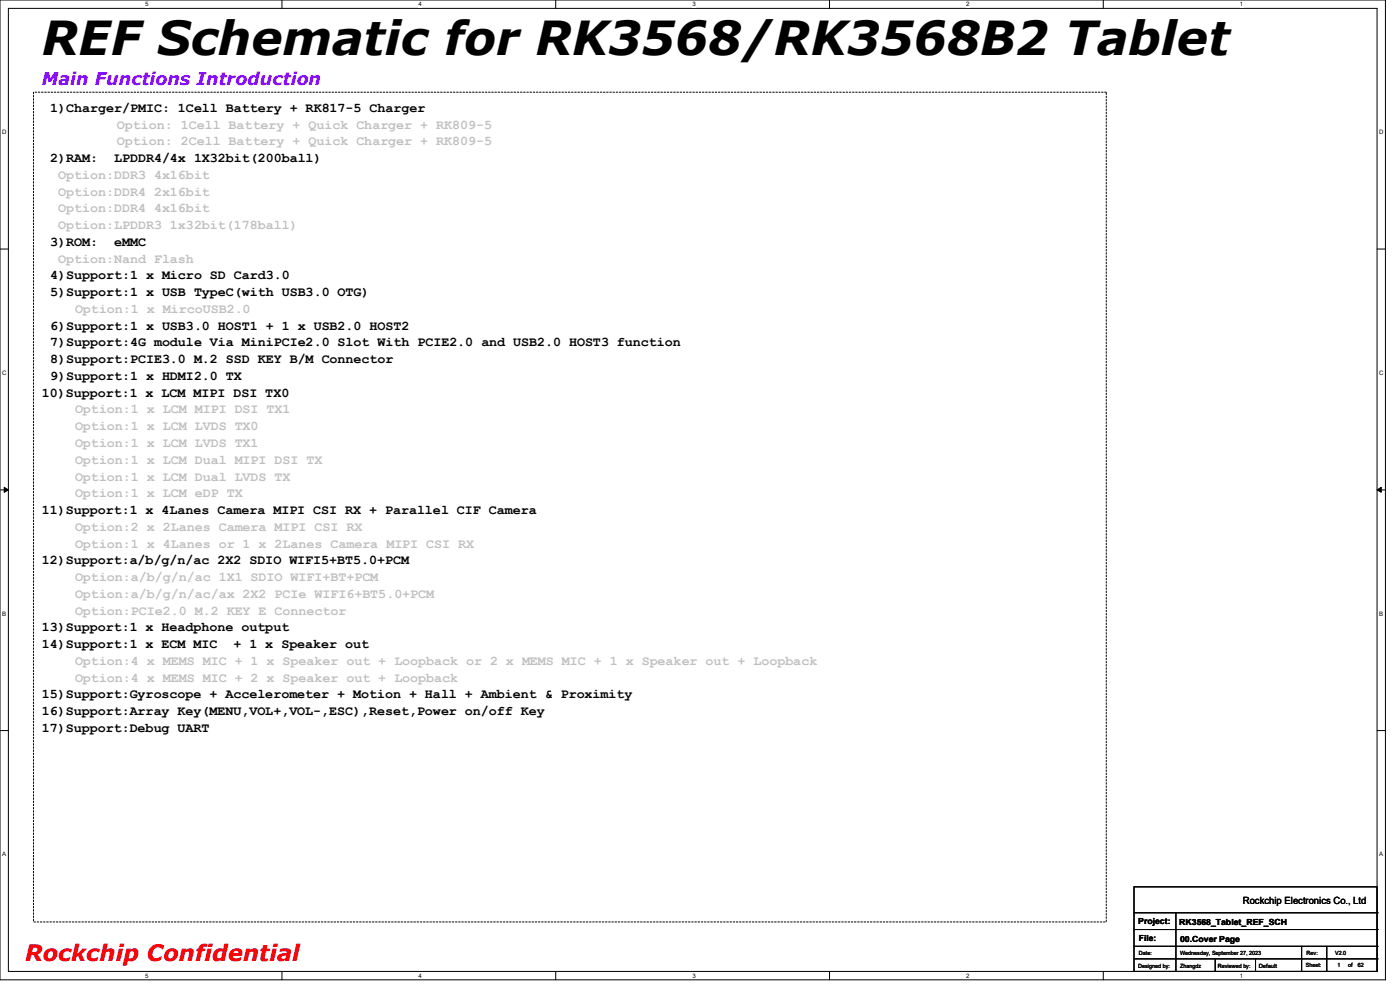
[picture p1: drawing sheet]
<svg xmlns="http://www.w3.org/2000/svg" width="297mm" height="210mm" viewBox="0 0 297 210" stroke-linecap="round" stroke-linejoin="round" font-family="sans-serif">
<defs><g id="words">
<text font-size="9.9" x="8.9" y="11.7">REF Schematic for RK3568/RK3568B2 Tablet</text>
<text font-size="4.8" fill="#f00" x="5.3" y="204">Rockchip Confidential</text>
<text font-size="3.7" fill="#8000ff" x="8.9" y="17.9">Main Functions Introduction</text>
<g font-size="2.8">
<text x="10.7" y="23.7">1)Charger/PMIC: 1Cell Battery + RK817-5 Charger</text>
<text x="10.7" y="34.4">2)RAM:</text>
<text x="24.2" y="34.4">LPDDR4/4x 1X32bit(200ball)</text>
<text x="10.7" y="52.2">3)ROM:</text>
<text x="24.2" y="52.2">eMMC</text>
<text x="10.7" y="59.3">4)Support:1 x Micro SD Card3.0</text>
<text x="10.7" y="62.8">5)Support:1 x USB TypeC(with USB3.0 OTG)</text>
<text x="10.7" y="69.9">6)Support:1 x USB3.0 HOST1 + 1 x USB2.0 HOST2</text>
<text x="10.7" y="73.5">7)Support:4G module Via MiniPCIe2.0 Slot With PCIE2.0 and USB2.0 HOST3 function</text>
<text x="10.7" y="77">8)Support:PCIE3.0 M.2 SSD KEY B/M Connector</text>
<text x="10.7" y="80.6">9)Support:1 x HDMI2.0 TX</text>
<text x="8.9" y="84.2">10)Support:1 x LCM MIPI DSI TX0</text>
<text x="8.9" y="109.1">11)Support:1 x 4Lanes Camera MIPI CSI RX + Parallel CIF Camera</text>
<text x="8.9" y="119.7">12)Support:a/b/g/n/ac 2X2 SDIO WIFI5+BT5.0+PCM</text>
<text x="8.9" y="133.9">13)Support:1 x Headphone output</text>
<text x="8.9" y="137.5">14)Support:1 x ECM MIC</text>
<text x="49.5" y="137.5">+ 1 x Speaker out</text>
<text x="8.9" y="148.2">15)Support:Gyroscope + Accelerometer + Motion + Hall + Ambient &amp; Proximity</text>
<text x="8.9" y="151.7">16)Support:Array Key(MENU,VOL+,VOL-,ESC),Reset,Power on/off Key</text>
<text x="8.9" y="155.3">17)Support:Debug UART</text>
</g>
<g font-size="2.8" fill="#c0c0c0">
<text x="24.8" y="27.3">Option: 1Cell Battery + Quick Charger + RK809-5</text>
<text x="24.8" y="30.8">Option: 2Cell Battery + Quick Charger + RK809-5</text>
<text x="12.4" y="37.9">Option:DDR3 4x16bit</text>
<text x="12.4" y="41.5">Option:DDR4 2x16bit</text>
<text x="12.4" y="45">Option:DDR4 4x16bit</text>
<text x="12.4" y="48.6">Option:LPDDR3 1x32bit(178ball)</text>
<text x="12.4" y="55.7">Option:Nand Flash</text>
<text x="15.9" y="66.4">Option:1 x MircoUSB2.0</text>
<text x="15.9" y="87.7">Option:1 x LCM MIPI DSI TX1</text>
<text x="15.9" y="91.3">Option:1 x LCM LVDS TX0</text>
<text x="15.9" y="94.8">Option:1 x LCM LVDS TX1</text>
<text x="15.9" y="98.4">Option:1 x LCM Dual MIPI DSI TX</text>
<text x="15.9" y="101.9">Option:1 x LCM Dual LVDS TX</text>
<text x="15.9" y="105.5">Option:1 x LCM eDP TX</text>
<text x="15.9" y="112.6">Option:2 x 2Lanes Camera MIPI CSI RX</text>
<text x="15.9" y="116.2">Option:1 x 4Lanes or 1 x 2Lanes Camera MIPI CSI RX</text>
<text x="15.9" y="123.3">Option:a/b/g/n/ac 1X1 SDIO WIFI+BT+PCM</text>
<text x="15.9" y="126.8">Option:a/b/g/n/ac/ax 2X2 PCIe WIFI6+BT5.0+PCM</text>
<text x="15.9" y="130.4">Option:PCIe2.0 M.2 KEY E Connector</text>
<text x="15.9" y="141.1">Option:4 x MEMS MIC + 1 x Speaker out + Loopback or 2 x MEMS MIC + 1 x Speaker out + Loopback</text>
<text x="15.9" y="144.6">Option:4 x MEMS MIC + 2 x Speaker out + Loopback</text>
</g>
<text font-size="2.1" x="263.7" y="191.9">Rockchip Electronics Co., Ltd</text>
<g font-size="1.8">
<text x="241.5" y="196">Project:</text>
<text x="250.2" y="196.2">RK3568_Tablet_REF_SCH</text>
<text x="241.6" y="199.6">File:</text>
<text x="250.4" y="199.7">00.Cover Page</text>
</g>
<g font-size="1.3">
<text x="30.8" y="1.3">5</text>
<text x="88.8" y="1.3">4</text>
<text x="146.9" y="1.3">3</text>
<text x="205" y="1.3">2</text>
<text x="263.1" y="1.3">1</text>
<text x=".5" y="28.4">D</text>
<text x="292.6" y="28.4">D</text>
<text x=".5" y="79.5">C</text>
<text x="292.6" y="79.5">C</text>
<text x=".5" y="130.6">B</text>
<text x="292.6" y="130.6">B</text>
<text x=".5" y="181.7">A</text>
<text x="292.6" y="181.7">A</text>
<text x="30.8" y="207.4">5</text>
<text x="88.8" y="207.4">4</text>
<text x="146.9" y="207.4">3</text>
<text x="205" y="207.4">2</text>
<text x="263.1" y="207.4">1</text>
</g>
<g font-size="1.2">
<text x="241.6" y="202.6">Date:</text>
<text x="250.4" y="202.6">Wednesday, September 27, 2023</text>
<text x="277.2" y="202.6">Rev:</text>
<text x="283.2" y="202.6">V2.0</text>
<text x="241.5" y="205.3">Designed by:</text>
<text x="250.4" y="205.3">Zhangdz</text>
<text x="258.4" y="205.3">Reviewed by:</text>
<text x="267" y="205.3">Default</text>
<text x="277" y="205.1">Sheet:</text>
<text x="283.8" y="205.1">1</text>
<text x="286" y="205.1">of</text>
<text x="288" y="205.1">62</text>
</g>
</g></defs>
<path d="M0 0h293.9v207.9h-293.9zM1.8 1.8h290.3v204.3h-290.3z" fill="none" stroke="#000" stroke-width=".21"/>
<g fill="#fff">
<path d="M30.8 .2h.7v1.4h-.7z"/>
<path d="M30.8 206.2h.7v1.4h-.7z"/>
</g>
<path d="M59.8 0v1.8M59.8 206.1v1.8" fill="none" stroke="#000" stroke-width=".21"/>
<g fill="#fff">
<path d="M88.8 .2h.7v1.4h-.7z"/>
<path d="M88.8 206.2h.7v1.4h-.7z"/>
</g>
<path d="M117.9 0v1.8M117.9 206.1v1.8" fill="none" stroke="#000" stroke-width=".21"/>
<g fill="#fff">
<path d="M146.9 .2h.7v1.4h-.7z"/>
<path d="M146.9 206.2h.7v1.4h-.7z"/>
</g>
<path d="M176 0v1.8M176 206.1v1.8" fill="none" stroke="#000" stroke-width=".21"/>
<g fill="#fff">
<path d="M205 .2h.7v1.4h-.7z"/>
<path d="M205 206.2h.7v1.4h-.7z"/>
</g>
<path d="M234.1 0v1.8M234.1 206.1v1.8" fill="none" stroke="#000" stroke-width=".21"/>
<g fill="#fff">
<path d="M263.1 .2h.6v1.4h-.6z"/>
<path d="M263.1 206.2h.6v1.4h-.6z"/>
<path d="M.5 27.3h.9v1.4h-.9z"/>
<path d="M292.6 27.3h.9v1.4h-.9z"/>
<path d="M.5 78.4h.9v1.4h-.9z"/>
<path d="M292.6 78.4h.9v1.4h-.9z"/>
</g>
<path d="M0 52.8h1.8M292.1 52.8h1.8" fill="none" stroke="#000" stroke-width=".21"/>
<g fill="#fff">
<path d="M.5 129.5h.8v1.4h-.8z"/>
<path d="M292.6 129.5h.8v1.4h-.8z"/>
</g>
<path d="M0 103.9h1.8M292.1 103.9h1.8" fill="none" stroke="#000" stroke-width=".21"/>
<path d="M.9 103.4l.9 .5-.9 .5zM292.1 103.9l.9-.5v1z" fill="#000" stroke="#000" stroke-width=".21"/>
<g fill="#fff">
<path d="M.5 180.5h.8v1.4h-.8z"/>
<path d="M292.6 180.5h.8v1.4h-.8z"/>
</g>
<g fill="none" stroke="#000" stroke-width=".21">
<path d="M0 155h1.8M292.1 155h1.8M240.6 188.1h51.5v18h-51.5zM240.6 193.6h51.5M240.6 197.2h51.5M249.5 193.6v12.5M292.1 193.6h.1M292.1 197.2h.1M240.6 200.7h51.5M240.6 203.4h51.5M249.5 206.1h.1M257.8 206.1h.1"/>
<path d="M257.8 203.4v2.7M266.4 206.1h.1M266.4 203.4v2.7M276.1 206.1h.1M276.1 200.7v5.4M281.5 206.1h.1M281.5 200.7v5.4M292.1 200.7h.1M292.1 203.4h.1"/>
</g>
<path d="M7.1 19.6h227.6v176h-227.6z" fill="none" stroke="#000" stroke-width=".21" stroke-dasharray=".3"/>
<use href="#words"/>
</svg>
